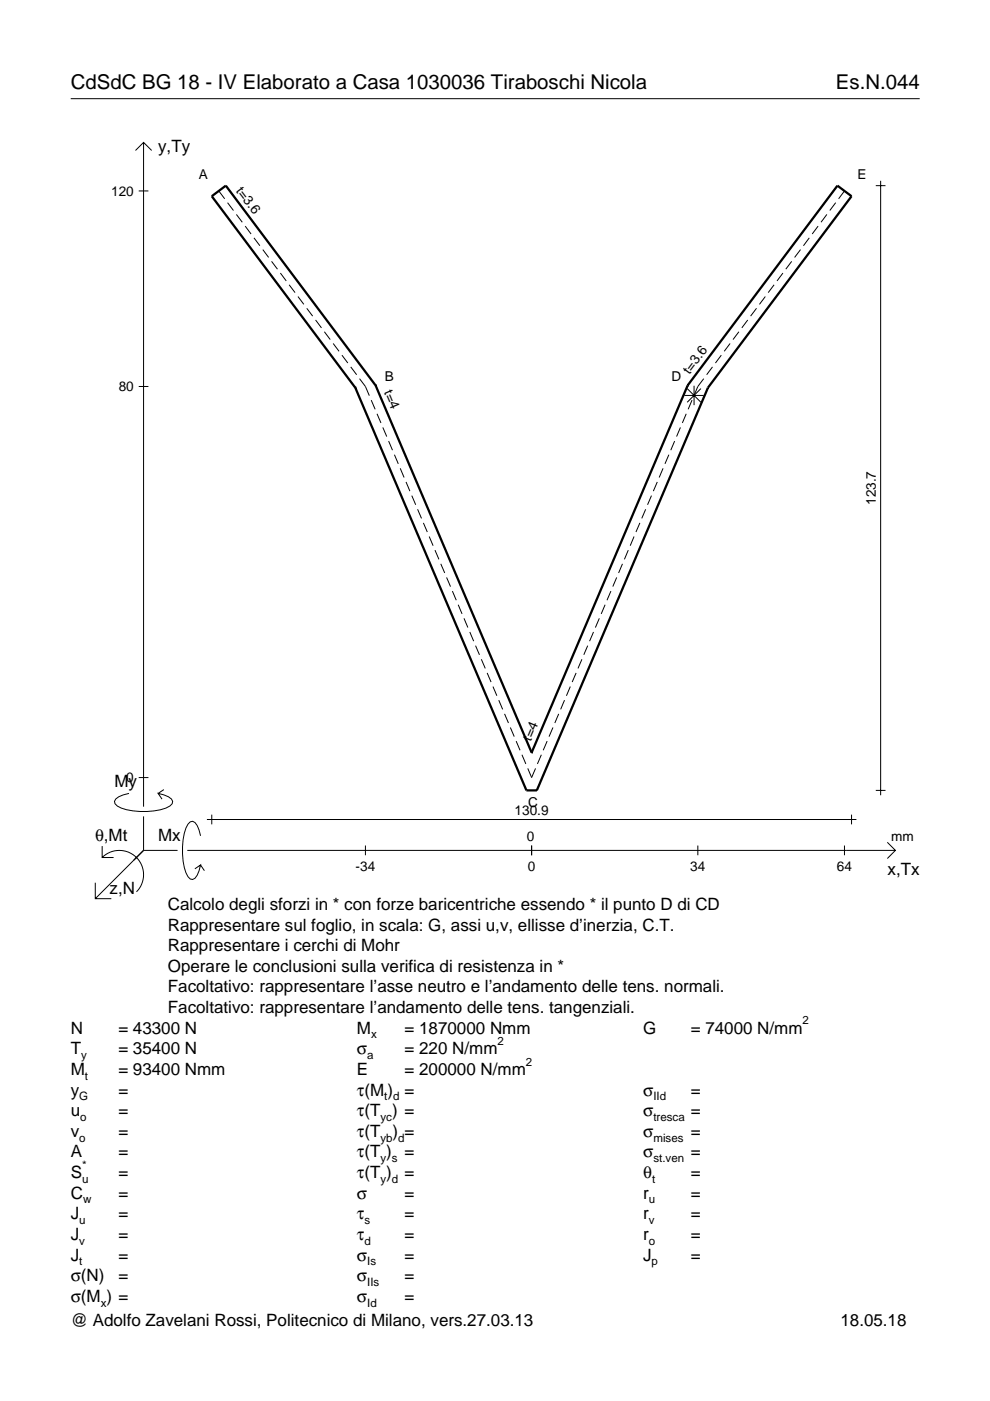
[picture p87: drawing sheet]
<svg xmlns="http://www.w3.org/2000/svg" width="210mm" height="297mm" viewBox="0 0 210 297" stroke-linecap="round" stroke-linejoin="round" font-family="sans-serif">
<defs><g id="words">
<g font-size="4.3">
<text x="15" y="18.9">CdSdC BG 18 - IV Elaborato a Casa 1030036 Tiraboschi Nicola</text>
<text x="177.2" y="18.9">Es.N.044</text>
</g>
<g font-size="3.6">
<text x="33.5" y="32.3">y,Ty</text>
<text x="24.3" y="166.9">My</text>
<text x="20.1" y="178.2">θ,Mt</text>
<text x="33.5" y="178.2">Mx</text>
<text x="188.2" y="185.5">x,Tx</text>
<text x="23.2" y="189.6">z,N</text>
<text x="35.6" y="192.9">Calcolo degli sforzi in * con forze baricentriche essendo * il punto D di CD</text>
<text x="35.6" y="197.3">Rappresentare sul foglio, in scala: G, assi u,v, ellisse d’inerzia, C.T.</text>
<text x="35.6" y="201.7">Rappresentare i cerchi di Mohr</text>
<text x="35.6" y="206">Operare le conclusioni sulla verifica di resistenza in *</text>
<text x="35.6" y="210.4">Facoltativo: rappresentare l’asse neutro e l’andamento delle tens. normali.</text>
<text x="35.6" y="214.8">Facoltativo: rappresentare l’andamento delle tens. tangenziali.</text>
<text x="15" y="219.2">N</text>
<text x="25.1" y="219.2">= 43300 N</text>
<text x="75.7" y="219.2">M</text>
<text x="85.8" y="219.2">= 1870000 Nmm</text>
<text x="136.4" y="219.2">G</text>
<text x="146.5" y="219.2">= 74000 N/mm</text>
<text x="15" y="223.5">T</text>
<text x="15" y="227.9">M</text>
<text x="25.1" y="223.5">= 35400 N</text>
<text x="25.1" y="227.9">= 93400 Nmm</text>
<text x="75.7" y="223.5">σ</text>
<text x="75.7" y="227.9">E</text>
<text x="85.8" y="223.5">= 220 N/mm</text>
<text x="85.8" y="227.9">= 200000 N/mm</text>
<text x="15" y="232.3">y</text>
<text x="25.1" y="232.3">=</text>
<text x="75.7" y="232.3">τ(M ) =</text>
<text x="136.4" y="232.3">σ</text>
<text x="146.5" y="232.3">=</text>
<text x="15" y="236.7">u</text>
<text x="25.1" y="236.7">=</text>
<text x="75.7" y="236.7">τ(T ) =</text>
<text x="136.4" y="236.7">σ</text>
<text x="146.5" y="236.7">=</text>
<text x="15" y="241">v</text>
<text x="15" y="245.4">A</text>
<text x="25.1" y="241">=</text>
<text x="25.1" y="245.4">=</text>
<text x="75.7" y="245.4">τ(T )</text>
<text x="75.7" y="241">τ(T</text>
<text x="83.3" y="241">) =</text>
<text x="85.8" y="245.4">=</text>
<text x="136.4" y="241">σ</text>
<text x="136.4" y="245.4">σ</text>
<text x="146.5" y="241">=</text>
<text x="146.5" y="245.4">=</text>
<text x="15" y="249.8">S</text>
<text x="25.1" y="249.8">=</text>
<text x="75.7" y="249.8">τ(T )</text>
<text x="85.8" y="249.8">=</text>
<text x="136.4" y="249.8">θ</text>
<text x="146.5" y="249.8">=</text>
<text x="15" y="254.2">C</text>
<text x="25.1" y="254.2">=</text>
<text x="75.7" y="254.2">σ</text>
<text x="85.8" y="254.2">=</text>
<text x="136.4" y="254.2">r</text>
<text x="146.5" y="254.2">=</text>
<text x="15" y="258.5">J</text>
<text x="15" y="262.9">J</text>
<text x="25.1" y="258.5">=</text>
<text x="25.1" y="262.9">=</text>
<text x="75.7" y="258.5">τ</text>
<text x="75.7" y="262.9">τ</text>
<text x="85.8" y="258.5">=</text>
<text x="85.8" y="262.9">=</text>
<text x="136.4" y="258.5">r</text>
<text x="136.4" y="262.9">r</text>
<text x="146.5" y="258.5">=</text>
<text x="146.5" y="262.9">=</text>
<text x="15" y="267.3">J</text>
<text x="25.1" y="267.3">=</text>
<text x="75.7" y="267.3">σ</text>
<text x="85.8" y="267.3">=</text>
<text x="136.4" y="267.3">J</text>
<text x="146.5" y="267.3">=</text>
<text x="15" y="271.7">σ(N)</text>
<text x="25.1" y="271.7">=</text>
<text x="75.7" y="271.7">σ</text>
<text x="85.8" y="271.7">=</text>
<text x="15" y="281.2">@ Adolfo Zavelani Rossi, Politecnico di Milano, vers.27.03.13</text>
<text x="15" y="276">σ(M ) =</text>
<text x="75.7" y="276">σ</text>
<text x="85.8" y="276">=</text>
<text x="178.2" y="281.2">18.05.18</text>
</g>
<g font-size="2.9">
<text x="23.6" y="41.5">120</text>
<text x="42.1" y="37.9">A</text>
<text x="49.9" y="40.4" transform="rotate(53 49.9 40.4)">t=3.6</text>
<text x="181.8" y="37.9">E</text>
<text x="25.2" y="82.9">80</text>
<text x="81.4" y="83.2" transform="rotate(67 81.4 83.2)">t=4</text>
<text x="81.6" y="80.8">B</text>
<text x="142.3" y="80.8">D</text>
<text x="146.2" y="79.4" transform="rotate(-53 146.2 79.4)">t=3.6</text>
<text x="185.7" y="107.1" transform="rotate(-90 185.7 107.1)">123.7</text>
<text x="112.6" y="157.3" transform="rotate(-67 112.6 157.3)">t=4</text>
<text x="26.8" y="165.9">0</text>
<text x="109.1" y="172.7">130.9</text>
<text x="112" y="171">C</text>
<text x="111.7" y="178.2">0</text>
<text x="189" y="178.2">mm</text>
<text x="75.4" y="184.7">-34</text>
<text x="111.9" y="184.7">0</text>
<text x="146.4" y="184.7">34</text>
<text x="177.4" y="184.7">64</text>
</g>
<g font-size="2.4">
<text x="78.7" y="220.2">x</text>
<text x="105.5" y="221.5">2</text>
<text x="170.2" y="217.2">2</text>
<text x="17.2" y="224.5">y</text>
<text x="77.9" y="224.5">a</text>
<text x="111.5" y="225.9">2</text>
<text x="16.8" y="233.3">G</text>
<text x="18" y="228.9">t</text>
<text x="81.5" y="233.3">t d</text>
<text x="138.5" y="233.3">IId</text>
<text x="17" y="237.7">o</text>
<text x="80.7" y="237.7">yc</text>
<text x="138.5" y="237.7">tresca</text>
<text x="16.8" y="242">o</text>
<text x="80.7" y="242">yb d</text>
<text x="138.5" y="242">mises</text>
<text x="17.4" y="250.8">u</text>
<text x="17.4" y="247.8">*</text>
<text x="80.7" y="246.4">y s</text>
<text x="80.7" y="250.8">y d</text>
<text x="138.2" y="250.8">t</text>
<text x="138.5" y="246.4">st.ven</text>
<text x="17.6" y="255.2">w</text>
<text x="137.6" y="255.2">u</text>
<text x="16.8" y="259.5">u</text>
<text x="16.8" y="263.9">v</text>
<text x="77.3" y="259.5">s</text>
<text x="77.3" y="263.9">d</text>
<text x="137.6" y="259.5">v</text>
<text x="137.6" y="263.9">o</text>
<text x="16.8" y="268.3">t</text>
<text x="77.9" y="268.3">Is</text>
<text x="138.2" y="268.3">p</text>
<text x="77.9" y="272.7">IIs</text>
<text x="21.4" y="277">x</text>
<text x="77.9" y="277">Id</text>
</g>
</g></defs>
<g fill="none" stroke="#000" stroke-width=".21">
<path d="M15 20.9h180M28.7 31.9l1.7-1.7 1.8 1.7M30.4 30.2v140.8M185.7 39.4h2M186.7 38.3v130.3M29.4 40.5h2.1M46.4 40.5l1.2 1.7M48.2 43l1.3 1.6M50.1 45.5l1.3 1.6M52 47.9l1.2 1.7M53.8 50.4l1.3 1.7M55.7 52.9l1.3 1.7"/>
<path d="M57.6 55.4l1.2 1.7M59.4 57.9l1.3 1.7M166 57.9l-1.3 1.7M167.9 55.4l-1.3 1.7M169.7 52.9l-1.2 1.7M171.6 50.4l-1.3 1.7M173.5 47.9l-1.3 1.7M175.3 45.5l-1.2 1.6M177.2 43l-1.3 1.6M179 40.5l-1.2 1.7M61.3 60.4l1.3 1.6M63.2 62.9l1.2 1.6"/>
<path d="M65 65.4l1.3 1.6M66.9 67.8l1.3 1.7M68.8 70.3l1.2 1.7M70.6 72.8l1.3 1.7M72.5 75.3l1.2 1.7M74.4 77.8l1.2 1.7M151.1 77.8l-1.3 1.7M152.9 75.3l-1.2 1.7M154.8 72.8l-1.2 1.7M156.7 70.3l-1.3 1.7M158.5 67.8l-1.2 1.7M160.4 65.4l-1.3 1.6"/>
<path d="M162.3 62.9l-1.3 1.6M164.1 60.4l-1.2 1.6M29.4 81.9h2.1M76.2 80.3l1.3 1.6 .8 2M78.7 84.8l.8 2M79.9 87.7l.9 2M81.2 90.6l.8 2M82.4 93.5l.8 2M83.6 96.4l.8 1.9M84.9 99.3l.8 1.9M140.6 99.3l-.8 1.9M141.8 96.4l-.8 1.9"/>
<path d="M143 93.5l-.8 2M144.3 90.6l-.9 2M145.1 83.8h4.1M145.5 87.7l-.8 2M145.7 82.4l2.9 2.9M146.7 84.8l-.8 2M147.2 81.8v4.1M148.6 82.4l-2.9 2.9M149.2 80.3l-1.2 1.6-.9 2M86.1 102.2l.8 1.9M87.3 105.1l.8 1.9M88.5 108l.9 1.9"/>
<path d="M89.8 110.9l.8 1.9M91 113.8l.8 1.9M92.2 116.6l.9 2M93.5 119.5l.8 2M132 119.5l-.8 2M133.2 116.6l-.8 2M134.4 113.8l-.8 1.9M135.7 110.9l-.9 1.9M136.9 108l-.8 1.9M138.1 105.1l-.8 1.9M139.4 102.2l-.9 1.9M94.7 122.4l.8 2"/>
<path d="M95.9 125.3l.8 2M97.1 128.2l.9 2M98.4 131.1l.8 2M99.6 134l.8 1.9M100.8 136.9l.9 1.9M102.1 139.8l.8 1.9M123.4 139.8l-.9 1.9M124.6 136.9l-.8 1.9M125.8 134l-.8 1.9M127.1 131.1l-.9 2M128.3 128.2l-.8 2M129.5 125.3l-.8 2"/>
<path d="M130.7 122.4l-.8 2M103.3 142.7l.8 1.9M104.5 145.6l.8 1.9M105.7 148.5l.9 1.9M107 151.4l.8 1.9M108.2 154.2l.8 2M109.4 157.1l.9 2M116 157.1l-.8 2M117.2 154.2l-.8 2M118.5 151.4l-.9 1.9M119.7 148.5l-.8 1.9M120.9 145.6l-.8 1.9"/>
<path d="M122.1 142.7l-.8 1.9M21.7 179.4v2.4h2.4M27.3 168.2a3.6 3.6 0 0 0-3 1.7l.1 .5a5.6 5.6 0 0 0 3.8 1.5 13.4 13.4 0 0 0 7.8-1l.5-.5 .1-.5a3.6 3.6 0 0 0-3.1-1.7l.8 1.2M29.4 164.9h2.1M30.4 173.1v7.2M34.7 167.4l-1.2 .8M42.5 177.2a3.6 3.6 0 0 0-1.7-3.1l-.5 .2a5.7 5.7 0 0 0-1.5 3.7 13.3 13.3 0 0 0 1 7.9l.5 .5 .5 .1a3.6 3.6 0 0 0 1.7-3.1l-1.2 .8M43.9 173.8h137.7M44.9 172.7v2.1M77.5 179.3v2M110.7 160l.8 2M111.9 162.9l.8 2 .8-2"/>
<path d="M112.7 179.3v2M114.8 160l-.9 2M148 179.3v2M179 179.3v2M180.5 172.7v2.1M185.7 167.6h2M188.1 178.6l1.7 1.7-1.7 1.7M20.2 187.2v3.3h3.4M21.7 181.8a5.1 5.1 0 0 1 7.2 0 5.1 5.1 0 0 1 0 7.3M30.4 180.3l-10.2 10.2M30.4 180.3h7.2M39.7 180.3h150.1"/>
<path d="M42.5 183.4l.8 1.2"/>
</g>
<path d="M75.3 82.2h.1M75.3 82.2l36.3 85.4h2.2l36.3-85.4M79.6 81.7h.1M79.6 81.7l-31.7-42.3-3 2.2 30.4 40.6M79.6 81.7l33.1 77.9M145.8 81.7h.1M145.8 81.7l-33.1 77.9M145.8 81.7l31.8-42.3 2.9 2.2-30.4 40.6M150.1 82.2h.1M112.7 159.6h.1" fill="none" stroke="#000" stroke-width=".48"/>
<use href="#words"/>
</svg>
